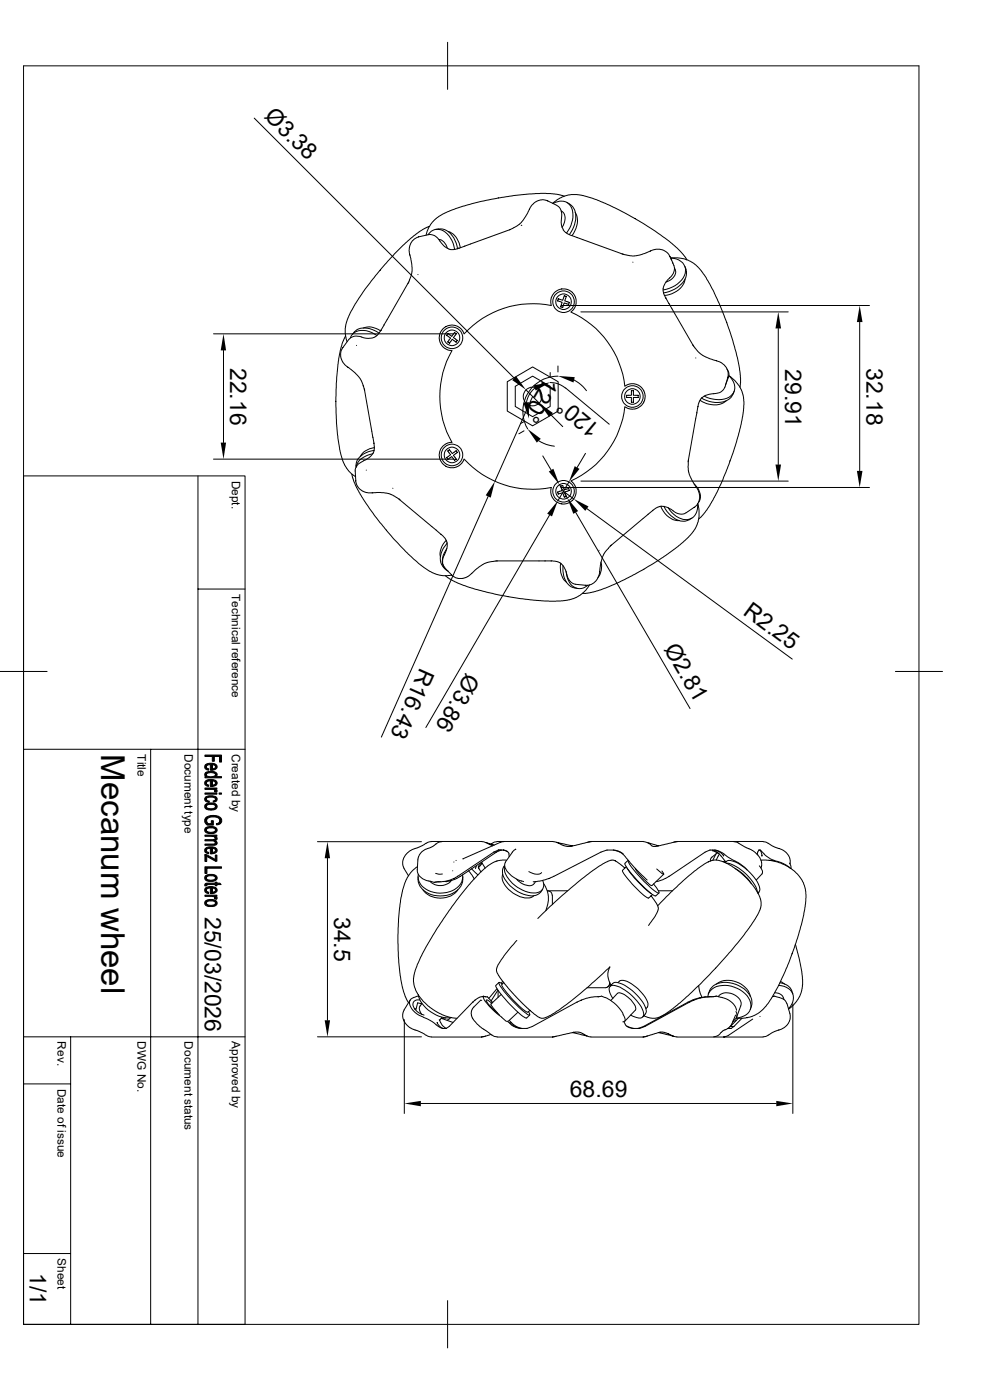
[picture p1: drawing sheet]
<svg xmlns="http://www.w3.org/2000/svg" width="210mm" height="297mm" viewBox="0 0 210 297" stroke-linecap="round" stroke-linejoin="round" font-family="sans-serif">
<defs><g id="words">
<text font-size="7" x="21.5" y="160" transform="rotate(90 21.5 160)">Mecanum wheel</text>
<g font-size="4.9">
<text x="55.9" y="24.8" transform="rotate(45 55.9 24.8)">Ø3.38</text>
<text x="48.9" y="78" transform="rotate(90 48.9 78)">22.16</text>
<text x="115.7" y="79.8" transform="rotate(120 115.7 79.8)">120°</text>
<text x="166.5" y="78.4" transform="rotate(90 166.5 78.4)">29.91</text>
<text x="183.8" y="78" transform="rotate(90 183.8 78)">32.18</text>
<text x="127.6" y="90.6" transform="rotate(-140 127.6 90.6)">120°</text>
<text x="157.4" y="130.3" transform="rotate(36 157.4 130.3)">R2.25</text>
<text x="140.8" y="137.6" transform="rotate(60 140.8 137.6)">Ø2.81</text>
<text x="89.1" y="141.5" transform="rotate(114 89.1 141.5)">R16.43</text>
<text x="99" y="142.6" transform="rotate(120 99 142.6)">Ø3.86</text>
<text x="43.5" y="194.5" transform="rotate(90 43.5 194.5)">25/03/2026</text>
<text x="70.9" y="194.5" transform="rotate(90 70.9 194.5)">34.5</text>
<text x="120.9" y="232.7">68.69</text>
<text x="6.3" y="270" transform="rotate(90 6.3 270)">1/1</text>
</g>
<g font-size="2.5">
<text x="49.2" y="102" transform="rotate(90 49.2 102)">Dept.</text>
<text x="49.2" y="126" transform="rotate(90 49.2 126)">Technical reference</text>
<text x="29.2" y="160" transform="rotate(90 29.2 160)">Title</text>
<text x="39.2" y="160" transform="rotate(90 39.2 160)">Document type</text>
<text x="49.2" y="160" transform="rotate(90 49.2 160)">Created by</text>
<text x="12.2" y="220.9" transform="rotate(90 12.2 220.9)">Rev.</text>
<text x="29.2" y="220.9" transform="rotate(90 29.2 220.9)">DWG No.</text>
<text x="39.2" y="220.9" transform="rotate(90 39.2 220.9)">Document status</text>
<text x="49.2" y="220.9" transform="rotate(90 49.2 220.9)">Approved by</text>
<text x="12.2" y="231" transform="rotate(90 12.2 231)">Date of issue</text>
<text x="12.2" y="266.9" transform="rotate(90 12.2 266.9)">Sheet</text>
</g>
</g></defs>
<g fill="none" stroke="#000" stroke-width=".21">
<path d="M5 14h189.9v267h-189.9zM95 9v10M53.9 25.1l55.2 55.1M86.6 60l-5.8 10.1M86.7 59.8v.1M86.9 59.5h.1M88.6 58.3h.1M90.8 49.8a2.48 2.48 0 0 1 4.1-.2l1 1.5 .5 1.8M91.1 48l-2.3 1.2-3.4 2.9-4.2 4.6-3.7 4.6-2.1 3.2-1.7 3.1-.5 2v1.2l.4 1.7M92.4 48.7a3.4 3.4 0 0 1 4.1 2.3l.6 1.8M93.1 50.8a2.27 2.27 0 0 1 1.8 1.9M93.3 51.1l.9 1.1 1 .6"/>
<path d="M93.3 51.1a2.3 2.3 0 0 0-2.4-1.3l-2.3 .5-1.1 .8-.4 .5-.3 1.7 .5 2.6 .1 1.7-.2 .9-.7 1.7M95.1 49.1a4.1 4.1 0 0 1 2.6 3.4M96.4 53h.1M97.1 52.8h.1M97.3 52.7l-1.1 .3-1-.1M97.3 52.6h.1M108.3 48.7l-10.9 4M108.8 48.4h.1M110.7 47.8h-.1M117.2 43.1l2.1-1.3 1.9-.5 2.5 .2 2.9 .9 1.8 .7 4.9 2.5 5.7 3.4 3.1 2.3 1.5 1.3 1.4 1.5 .7 1M117.3 43.2a2.58 2.58 0 0 1 4.1 1.3 5.8 5.8 0 0 1-1.2 4.9M118.1 43.6l-2.5-1.2h-1l-.6 .2-1.3 1.1-.9 1.7-1.2 1.8-.8 .7-1.7 .9"/>
<path d="M118.2 43.6a2.55 2.55 0 0 1 .9 3.1l.1 1.3 .3 .7M118.8 48.7h.1M119 44.7l.2 .1M119.2 44.8a2.36 2.36 0 0 1 0 3.4M119.5 48.8l.5 .6 1.2 .6M119.7 41.6l-1.4-.4-1.5-.1h-4.5l-6.6 .9-3.6 .7-3.8 1-3.3 1.2-2.3 1.3-1.4 1.5-.7 1.3-.2 .9M120.3 43a3.2 3.2 0 0 1 1.7 4.1l-.3 1.1-.9 1.6M121.2 49.9h.1M121.3 50l11 4M122 45a4.4 4.4 0 0 1-.7 5M132 53.8l1.7 .5h.9l1.6-.3 2.4-1 1.4-.1 .8 .2 .8 .6 .8 1.4M132.7 54.1h.1"/>
<path d="M134.2 55.6h.1M141 57.1h.1M142.1 59a3.1 3.1 0 0 0-1.4 2.8l.6 1.4M142.1 54.4l.4 .8M142.3 54.7a2.78 2.78 0 0 1 3 1.8 2.78 2.78 0 0 1-1.1 3.3l-1.6 1.1-1.9 .6M142.4 54.9l.3 1M142.4 54.7h1.4l1.1 .2 1.1 .3 1.2 .7 1.8 1.8 2.2 3.8 2.4 5.4 2.2 6.7 .6 2.2 .6 3.3 .1 2.1-.1 1M142.7 55.6a2.44 2.44 0 0 1-.7 3.4M143.1 56.8a2.05 2.05 0 0 1-1.5 2.9l-.3 .2M145.3 56.5a3.4 3.4 0 0 1-1.6 4.5l-1.7 .8-1.2 .3M145.3 59.2a4.7 4.7 0 0 1-4.3 3.5M45.3 70.8h51.1"/>
<path d="M47.4 74.3v19.6M73.3 71.3l-1 2.4-.6 3.7-.5 6.9 .2 5.3 .7 5.7 .6 2.4 .4 .9 .9 1.3 1.4 1.2M75.1 70.4a3.8 3.8 0 0 1 4.8 0l.5 .3M75.2 70.4l-.4 .6M75.6 73.3h.1M77 69.6a3.8 3.8 0 0 1 3.7 .6M79 72.3h.1M79.9 71.2a4.1 4.1 0 0 0-5.1-.3l-.5 .8M80.8 70.1l-1 1.2a3.1 3.1 0 0 1-3.5 .1l-1.2-.1-1.1 .7-1.6 2.3-.1 1.3 .3 1 .5 .7 2.2 1.8 1.1 1.2 .6 1.5M80.8 70.1h.1M94.9 70.9l.2-.1 .7 .6 .4-.5a.28 .28 0 0 1 .3-.3 .28 .28 0 0 1 .2 .3l-.5 .7 .5 .4a.28 .28 0 0 1 .3 .3 .28 .28 0 0 1-.4 .2l-.7-.5-.3 .5a.25 .25 0 0 1-.3 .2 .25 .25 0 0 1-.2-.4l.5-.6-.9-.6zM95.9 74.4a19.6 19.6 0 0 0 0 19.5"/>
<path d="M98.4 70.8l-.5-1-.7-.5-.8-.3-1.4 .1-.8 .4-.4 .5-.5 .7-.1 .8 .3 1.4 .9 1 .8 .4 .6 .1M116.7 79v.9M116.9 64.8a19.8 19.8 0 0 0-18.4 6M117 64.8l-.2-.5 .1-1.1 .9-1.3 1.3-.6 1.3 .1 1.3 .9 .5 1.3-.2 1.4-.8 1.2M118.4 77.6v1.3M118.4 79.8a7.5 7.5 0 0 0-6.5 11.2M118.4 63.4l1 .3 .1-.5a.34 .34 0 0 1 .2-.4 .34 .34 0 0 1 .4 .1l-.3 .9 .5 .2a.34 .34 0 0 1 .5 .1 .34 .34 0 0 1-.2 .5l-.9-.3-.2 .6a.27 .27 0 0 1-.4 .2 .27 .27 0 0 1 0-.4l.2-.6-1-.3zM119 64.8h65.4M121.1 66.2a19.7 19.7 0 0 1 11.4 15.7M123.2 66.2h44M141 62.7h.1M141.3 63.2l5.9 10.2"/>
<path d="M141.3 63.2h.1M146.9 73.1l1.1 1.4 1.1 .9 1.5 .7 2.1 .7 1.2 .9 .5 1.1 .1 1-.7 2.3M147.4 73.8h.1M147.6 75.9h.1M154.2 78.3a1.39 1.39 0 0 1 .1 1.9M154.6 79.8l-.7 1.8M154.6 79.7a2.91 2.91 0 0 1 .8 4 4.9 4.9 0 0 1-5.4 .6l-.6-.3M154.7 79.8l1 .8 1 1.1 .7 1.3 .3 1 .1 2.6-.6 3.4-1.8 6.2-2.5 6.6-2.3 4.4-1.3 1.8-1.1 1.1M165.1 69.7v28.9M182.4 68.3v31.6M45.3 97.4h51.1M75.4 99.9l.1 2.3 .1 .6 .4 .7 1 .7 1.1 .4 2.6-.1 1.7 .2 1 .4 1.5 .9"/>
<path d="M77 81.9l.3 .9M77.1 97.8a2.38 2.38 0 0 0-1.7 2.1M77.2 82h.1M77.3 82.5l2 11.5 .1 1.2-.2 1M77.7 99.7h.1M79.1 96.3a4 4 0 0 0-3.5 2.8M79.1 96.1l-.8 1-1.2 .6M79.3 94v.1M79.4 95.5a4.2 4.2 0 0 0-3.8 2.8l-.1 .8M79.4 95a3.9 3.9 0 0 0-3 1.9M79.5 95h.1M95 95.6l.3-.2 .6 .8 .5-.3a.28 .28 0 0 1 .4-.2 .28 .28 0 0 1 .2 .4 .28 .28 0 0 1-.4 .2l-.4 .3 .4 .5a.28 .28 0 0 1 .1 .3 .28 .28 0 0 1-.3 .2l-.6-.7-.4 .3a.3 .3 0 0 1-.3 .2 .3 .3 0 0 1-.3-.3 .3 .3 0 0 1 .3-.3l.5-.3z"/>
<path d="M95.8 93.9h-.7l-.7 .3-.9 1.1-.3 1.4 .2 .9 .5 .7 1.1 .8 1.5 .1 .8-.4 .6-.4 .5-1M98.5 97.4a19.8 19.8 0 0 0 18.5 6l-.1 1.4 .7 1.3 1.1 .7 .6 .1 .9-.1 .7-.2 .7-.6 .6-1.4v-.8l-.2-.7-.8-1M107.6 81l5.4-3.1 5.4 3.1v6.2l-5.4 3.1-5.4-3.1zM109.3 82l3.7-2.2 3.7 2.2v4.2l-3.7 2.2-3.7-2.2zM111.2 91.4l-1.1 .6M111.2 89.5l-.8 .4M111.5 82.7l2.9 2.9M113 84.1l-8 18M113.5 82.3l-1.2 1.4-.6 1.7M114.3 93.5l1.6 .8 1.7 .4M115.1 96.7l1.8 3M116.7 81.2l1.7 .2 1.6 .9"/>
<path d="M116.9 88l2.5 2.5M120 82.3l9.2 7.7M121.8 80.6l1.4 1 1.2 1.3M124.2 96.2l-1.8 3M132.5 86.3a19.7 19.7 0 0 1-11.4 15.7M132.6 81.9l1.2-.5h.7l.9 .3 .5 .3 .6 .8 .4 1.4-.2 .8-.3 .6-1.1 1-1.2 .2-.9-.1-.6-.4M132.9 83.9h1v-.5a.28 .28 0 0 1 .1-.4 .28 .28 0 0 1 .3 0 .28 .28 0 0 1 .1 .4v.5h.5a.29 .29 0 0 1 .4 0 .29 .29 0 0 1 0 .4 .29 .29 0 0 1-.4 0h-.5v.6a.28 .28 0 0 1-.1 .4 .28 .28 0 0 1-.3 0 .28 .28 0 0 1-.1-.4v-.6h-.5a.33 .33 0 0 1-.5 0 .33 .33 0 0 1 0-.4zM146 98.3h.1M146 97.8v.2M146 97.5v1.7l.2 1.3 .6 1.4 1.3 2 .3 1.1v.7l-.5 1.4-2.4 1.7a2.5 2.5 0 0 1-3.1-.7 2.76 2.76 0 0 0-2.6-.6l-1.3 .8M148.1 86.2v.1M148.5 84.9a4.7 4.7 0 0 0 5.6 .1"/>
<path d="M148.8 83.7h.1M151.4 83.5a2.92 2.92 0 0 0-2.7 1.2l-.6 1.2-2.1 11.8M153.8 82.1a2.24 2.24 0 0 1-2.4 1.4M155.5 83.6a3.7 3.7 0 0 1-4.4 1.7l-2.3-.8M155.7 83l-.2 .6M5 101h47v180h-47M42 101v180M74.6 100.6l.5 1.6 .5 1.3 2.8 4.4 3.9 5 3.8 4.1 3.1 2.8 2.6 1.7 2.1 .6 1.9-.1M83.3 103.6h.1M84.2 105.5h.1M84.7 105.9l.1 .1M84.7 105.9l8.9 7.5 1 1.2a2.94 2.94 0 0 1-.3 3.1"/>
<path d="M93.6 113.4h.1M94.3 117.6a2.32 2.32 0 0 0 .1 2.8M94.7 114.6a4 4 0 0 0-1.3 3.5M94.8 116.4a3.4 3.4 0 0 0-.1 4.6l.4 .2M94.8 115.3a3.9 3.9 0 0 0-.9 4.8M95.5 115.5h.1M95.8 119h.1M103.5 105.3l-22.6 51.1M104.7 119h.1M105.5 119l-1.9 .3-1 .3-1.5 1-1.7 1.7-1.3 .4h-.9l-1-.4-1.9-1.9M116.6 109.3l-26.3 45M117 119h.1"/>
<path d="M118.7 102.8l1.7 2.9M119 119.5a4.1 4.1 0 0 0 1.2 4M119 103.1l.4-.1 .3 .9 .5-.1a.29 .29 0 0 1 .4-.1 .29 .29 0 0 1 .1 .4l-.9 .3 .2 .5a.29 .29 0 0 1-.1 .5 .29 .29 0 0 1-.4-.4l-.1-.5-.6 .2a.27 .27 0 0 1-.4 0 .27 .27 0 0 1 .1-.4l.8-.2zM119 103.4h65.4M119.5 104.2l2.2 1.6M119.5 119.3h.1M120.2 119.5h.1M120.7 102.2l-2.3 4M122.1 108.7l24.3 41.6M123.2 102.1h44M124.5 107.9l43.6 31.9M127 116.8h.1"/>
<path d="M127.5 119.3a3.5 3.5 0 0 1-.7 3.2M129.1 116.2h.1M129.5 115.7v.1M129.7 115.6l-1.6 2-.7 2-.3 2.4-.7 1.3-1 .7-.6 .2-2.8-.2a2.72 2.72 0 0 1-1.9-2.6 2.71 2.71 0 0 0-1.6-2.1l-1.2-.3h-12.1M138.4 108.3l-8.9 7.5M138.5 108.3h.1M140.2 107.4a4.4 4.4 0 0 0 3.9 3M140.8 107.4a5.1 5.1 0 0 0 4.5 3.2l1.5-.7M141.1 106.6h.1M141.7 107.7a4.3 4.3 0 0 0 4.6 2.4 2.93 2.93 0 0 0 1.7-3.3l.3 1.4v1.4l-.6 2.2-.6 .9-1 1.2-2.3 2.1-5.3 3.6-6 3.3-5.1 2.2-2.3 .7-1.6 .1M147.2 102.7a3 3 0 0 1 1 3.9M42 125h10"/>
<path d="M93.9 120.2l.5 .4M94.5 122.1l.9 .8 1.8 .8 2.4 .9 3.7 1 7.1 1.4 5.1 .5h3.4l2.8-.5 1.7-1 .9-.9 .8-1M119.4 120a4.4 4.4 0 0 0 2.1 4.6l1 .2M120.1 121.2a3.7 3.7 0 0 0 2.4 3.6 2.51 2.51 0 0 0 2.2-.6M0 142.5h10M5 159h47M32 159v122M189.9 142.5h10M67.4 178.6h22M90.4 178.9l-1.4 .8-1.9 .7-1 .9-.4 .6-.3 .9 .1 .8 1.2 2.2M91.5 178.6l-1 .3M91.5 178.5h10.7"/>
<path d="M93.7 178.6l-.7 .1-1.3 .9-1.3 .5-.9 .6-.5 .6-.4 .9-.1 2.3a3 3 0 0 0 3 2.5l.6 .2 .9-.1M102.2 178.6l.8 .2M103 178.7l1.9 .6M103.1 178.7l1.4 .8M104.3 178.9l-.2 .2M105.5 178.5h11.8M105.5 178.6h-.6l-.6 .4M106.2 178.7l-7.9 3.5M106.9 178.6l-.7 .1M117.3 178.6l.8 .1M118 178.7l3.5 .8M125 178.6l-3.9 1-1.2-.1-1.8-.8"/>
<path d="M125.3 178.5h11.2M125.3 178.6l-.7 .1M125.4 178.6h-.4M136.5 178.6l1.2 .4M137.4 178.7l2.3 .8M143.6 178.5h18.3M143.6 178.6l-.7 .1M143.7 178.6l-4.5 1-.8-.1-.7-.6M155.7 178.6l.8 .1 3.8 2.2 1.1 1.5 .2 .6-.2 1.1M161.9 178.6h.6l.5 .3M163 178.9l.9 .6 1.9 .7 .9 .6 .8 1.1 .1 .6v.8M69.5 182.1v34.4"/>
<path d="M88.6 183.9l-1 .7-.7 .9-1.1 2.1-.8 3.5-.5 4v6.5l.4 5.3 .7 3.3 1.1 2.5M88.7 186a3.9 3.9 0 0 0 4.1 4 4.8 4.8 0 0 0 5.3-2.9l.1-1.1M88.7 185.5a3.4 3.4 0 0 0 2.7 3.6 5.4 5.4 0 0 0 6.6-2l.1-1.5M89.7 188.8a4.7 4.7 0 0 0 7.4 0M92.4 185.3l.7 .2 .8-.1M93 187.1h.4M94.7 187h-.3M94.8 187l-.1 .1M95.5 186.9h.1M95.6 186.9l-.8 .1M95.6 186.8l-.1 .1M95.8 186.8a3.1 3.1 0 0 1-4.6 .1"/>
<path d="M96 184.7h.1M96.3 182.9h.1M96.7 182.5h.1M97.1 185.9l-1.8 .9-3.2 .4M97.1 185.9h-.1M97.7 185.9l-1.2 .7-1.1 .3M98.3 182.2h.1M99.4 184.7l1.2 1.8M100 184.3l1.3 1.3M101 183.8l-.1 .5M101.5 183.9h.1M101.6 184.2l.4 .8"/>
<path d="M101.6 184.2h.1M102.2 182.9l.7 1.3M102.2 183.1l-.3 .2a.65 .65 0 0 0-.3 .9M102.2 183v.1M102.3 183.1l-.8 1M104.8 180.8l.9-.5h.6l-1 .5M104.8 180.8l-7.7 5.1M104.8 180.8h.5M105.3 180.8l-7.6 5.1M106.4 180.3l-.1 .1M106.6 185.5a3.9 3.9 0 0 0 2.2 3.9 4.6 4.6 0 0 0 4.2 .8l.2-.2M106.7 180.3h.1"/>
<path d="M106.8 180.3h.1M106.8 180.3l-1.1 .1M106.8 180.3l.7 .3 .5 .5M106.8 180.3l.8 .4M107 183.6a2.6 2.6 0 0 0 .4 3.3 6.8 6.8 0 0 0 6.3 3 2.45 2.45 0 0 0 1.4-1.2M107.1 183.8a4.1 4.1 0 0 0 1.6 3.6 6.2 6.2 0 0 0 5.7 1.8 1.74 1.74 0 0 0 .7-2.4M107.2 182.9a2.09 2.09 0 0 0 1 2.6 5.7 5.7 0 0 0 2.9 1.5M107.5 182.5l-1.8 .1-1.9 .9-1.6 1.3-2.8 2.9-3.5 4.6-3.1 4.5-3.1 5.4-1.6 3.8-.4 1.6 .2 1.6 .4 1.2 1.4 1.9 1.1 1.1 2 1.4 2.3 .9 1.8 .3M107.9 181.2l.1 .5M109.4 180.2l-.7 .6-1.5 2.1M109.4 180.2h.1M109.6 186.5a3.1 3.1 0 0 0 3.5 1.2l.2-.2"/>
<path d="M109.6 199.5l-3.3 4.2-.9 1.5v1l1.2 2 2.8 3.3 3.1 3 2 1.4 .8 .1 .7-.2 2.7-1.6 6.1-4.8 4.6-4.3-.4 .9-.1 1.1 .7 1.9M112.2 184.9a2.31 2.31 0 0 0 2.7 .2M113.6 187l-.3 .5M115.4 187.5l.7 1.4 .2 1.2v1.3l-.5 1.8M116.1 189h4.3M116.2 189l.7 .3 .2 .4 .1 2.2M117.4 185.9l-2.4 .9-1.9 .3M128.7 180.3l-1.2 .5-10 5.1M128.8 180.3l-.1 .1M128.9 180.3a5 5 0 0 1 3.3 .8l-1-.5-1.1-.3M130.1 180.4h.1M132.1 181.2l1.2 1.5"/>
<path d="M132.5 184.1l-1.6-1.3-.6-.3h-.8l-1.5 .7-2.7 1.8-2.8 2.2-5.8 5.1-2.6 2.6M132.6 183.2a8 8 0 0 0 2.4 3.3l1.4 1.5a6.2 6.2 0 0 0 2.7 2M132.8 183.9l-.7 .8a8.6 8.6 0 0 0 2.4 3.2l.8 .9a5 5 0 0 0 2.3 1.7M133 184.2a21.4 21.4 0 0 0 5.2 5.4M133.2 182.5l-.6 .6M133.3 182.5a3 3 0 0 0 1.2 2.1l2.6 2.9a6.3 6.3 0 0 0 2.7 1.9l-.3-.7-.9-1.2M133.4 182.7l1.7 1.9 2.2 2.1M134.7 184.2a10.9 10.9 0 0 0 3.6 3.7l2.5-2.4M138.1 190l1.3 1.8 .3 1.1-.7 1.4-1.4 2M138.4 189.8l-.8 .7M139.3 184.4l1.5 1.1-.4-.7M139.5 192.2l4.4-4.4 3.3-2.9 2.9-2 1.4-.4 1.2 .1 1.6 .6 1.4 .8 1.7 1.4 1.4 1.3 1.3 1.7 .9 1.5 .5 1.4-.1 1.3-.7 1.5-2.9 4.3-2.7 3.4-6.6 7.1-4.9 4.4-3.2 2.3-1.1 .4h-1l-1.7-.5"/>
<path d="M139.7 189h3M139.8 189.4l-.7 .7M141.9 185.9l-1.2 .7-1.5 .4M141.9 185.9h.1M150.6 180.3l-1 .5-7.7 5.1M151.1 180.3l1 .5 .9 .8M151.1 180.5l1.4 .6M151.6 180.3l-1 .1M151.6 180.3h.1M151.9 181.1l-.7 1.4M152.2 180.9l-1.4 1.1-.1 .7M152.6 181.2l-.7 1.3"/>
<path d="M153 181.6l1 1.3M153.5 181.5h.1M153.5 181.5v.1M153.5 181.5a3.1 3.1 0 0 0-1.9-1.2l1.6 .6 1.1 .9 1.7 .9M153.8 182.7l-.5 .1M153.9 182.8l-.4 .1M154.1 182.8a1.85 1.85 0 0 1 2 .1 10.8 10.8 0 0 1 5 5.1 1.13 1.13 0 0 1-.3 1.5M154.1 182.8l-.3 .2M154.1 183.1a8.9 8.9 0 0 1 5.7 4.1l.5 .9 .4 1.1M155.9 184.2a9.2 9.2 0 0 1 3.5 3.3M156 182.7a7.7 7.7 0 0 1 2.5 1.9M160.7 181.1v.3"/>
<path d="M161 180.3v.1M161 180.3h.2M161 180.3l-.4 .9M161.1 183.7a1.54 1.54 0 0 1 .6 1.7l-1.3 1.3M161.2 180.3h.1M161.2 180.3l.5 .4a7.7 7.7 0 0 0 2.7 1.9M161.2 180.3l.4 1.2M161.4 182.5h2l2.2 .6 1.8 .9 1.8 1.5 1.2 1.7 .5 1.4 .1 1.9-.3 2.3-.7 3.4-.8 2.8-1.9 5.2-2 4.6-1.7 3.1-1.5 2.1-1.8 1.3-2.2 .7h-1.9a2.89 2.89 0 0 0 3.1-2.8 5.3 5.3 0 0 0-4.9-4.1 3.8 3.8 0 0 0-4 1.5l-.2 .9M161.6 181.5l.1 .1M161.6 181.5v.1M163.1 182.5a6.8 6.8 0 0 1 4.6 1.7M167.5 183.1l.3 .6v.6"/>
<path d="M5 220h47M15 220v61M67.4 220h22M85.8 216.3v19.9M87 212.2l-1.5 2.7-.1 .9 .2 .6 .5 .9 .7 .6 2.7 1.2 .9 .6M87.9 214l.4 .1M88 214.1h.2M88.6 212.7l-.4 1.4M88.6 212.8l.9 .2M88.7 211a6.8 6.8 0 0 0 6.6 4.9h.5M88.8 211.4l-.7 .1a1.4 1.4 0 0 0-1.2 1 1.4 1.4 0 0 0 .4 1.5l1.1 1.1 1.5 .7M89.1 212.1a1.11 1.11 0 0 0-1.4 .5 1.11 1.11 0 0 0 .2 1.4l.9 .8 1.2 .5"/>
<path d="M89.1 213.4l-.1 .8 .5 1M89.5 212.9l-.4 .5M89.9 215.9a7.4 7.4 0 0 1 2.9 1.7l1.2 .6M90.5 219.6a6.6 6.6 0 0 0 2.9 .4h8.8M92.7 217h.1M92.8 216.9v.1a1.72 1.72 0 0 0 1.2 1.2M93.2 216.3a3.1 3.1 0 0 0 1.5 1.9h-.7M93.6 216l2.5 .9M93.7 215.8l-.4 .7M94 218.1h.1M94 216l-.1 .1M94.6 216h-.9"/>
<path d="M95.6 215.9l-.7 .5M100.3 212.6h.1M102 212.2h.1M102 212.2l-1.8 1.8-.2 .6v.8l.4 .9 .8 .9 2.5 1.9a3.6 3.6 0 0 0 3.4 .9h10.1M102.3 211.5h.1M102.5 211.3l-1.2 .5-.8 .6-5.2 5.4-.6 .4M102.6 211.6a10.2 10.2 0 0 0 3.6 4l.3 .2M102.7 219.9l-.5 .1M102.9 211.5l-.4-.2v.3M102.9 211.5h.2M102.9 211.5h.1M103 219.8l-.8 .2"/>
<path d="M103.1 211.5h.3M103.4 211.5l1.1 1.2M104.1 219.5l-1.4 .4M104.4 212.9l-1.2-.8a1.9 1.9 0 0 0 .9 1.5l1.5 1.4M105.4 209.8l-1.7 2M105.6 210.1l-1.4 2.2M105.7 210.1v1.5M105.8 208.4l-.6 .7a8 8 0 0 0 2.4 3.3l1.4 1.5a6.2 6.2 0 0 0 2.7 2M106.3 211l-2.2 2 .5 .8 1.4 1.6M106.4 215.8l1 .9M106.6 208.7l-.8-.3a12.2 12.2 0 0 0 3.3 4.4l.9 .9a6.2 6.2 0 0 0 2.4 1.6l-.3-.7M106.6 208.2l-.3 .4"/>
<path d="M106.8 208.4l-.3 .5a8.6 8.6 0 0 0 2.3 3.2l.9 .9a5 5 0 0 0 2.3 1.7M107.6 216.6l.8 .7M108 216.5l1.5 1.3 1.2 .4M108.2 216.9v.1M108.2 217a3.8 3.8 0 0 0 2.3 1.2M108.4 217.4l1.1 .6 1 .2M109.9 214.8l-2.1 1.9M111.8 218.1l-1.3 .1M112.4 215.3l-.7 .7M112.4 214.3l-.4 .4M118 219.8l-.8 .2M121.5 219.1l3.1 .7"/>
<path d="M122.4 212.6l-9.5 5.2-1.1 .4M122.4 212.6h.1M124.4 219.8l-1.3-.8-1.1-.1-4.8 1.1M124.5 219.7l.8 .3h11.1M124.5 209.6h3.9M126.8 211.5h.2M128.4 211.6l-.4-.1a1.14 1.14 0 0 0-1.2 0l-2.3 .3-2.1 .8M128.4 209.5h.1M128.4 211.6a7.8 7.8 0 0 1 3.8 3.6M129.3 208.6l-.1 .5-.8 .4M129.3 205.2h.1M129.3 208.4v.2"/>
<path d="M129.3 208.6l-.1 .5-.3 .3M129.4 209.3l.6-.6a1.85 1.85 0 0 1 2 .1 10.8 10.8 0 0 1 5 5.1 1.05 1.05 0 0 1-.1 1.2M129.6 212.3l1.4-1.6a2.3 2.3 0 0 1 2.2 .8 3 3 0 0 1 1.6 2.8l-2.3 2.4M130 211.8l-.7-1.3a.95 .95 0 0 1 .1-1.2 .95 .95 0 0 1 1.2-.2 9.8 9.8 0 0 1 5.9 5.8 .89 .89 0 0 1-.3 1 .89 .89 0 0 1-1 0l-1.4-.6M131.1 208.4a1.44 1.44 0 0 1 1.9-.2 9.1 9.1 0 0 1 4.5 4.7 1.2 1.2 0 0 1-.5 1.1M132.2 215.2l.4 .9a.47 .47 0 0 1-.5 .7M132.4 216.8l.3 .5M132.6 217.4l.9 .6 .9 .2-1.5-.5M134.4 218.1h.1M135.4 218.1l-.1 .1M135.7 218.1l-.1 .1M136.5 217.8l-1.1 .4"/>
<path d="M136.5 217.8h.3M136.8 217.8l-1.1 .4h-1.4M136.9 215.1l-.5 .6M137 219.9l-.6 .1M137.4 219.8l-1 .2M139.7 219.1l3.2 .7M142.8 219.8l-1.5-.7-1.3-.2-3 1M142.8 219.8l.8 .2h9.9M146 212.6l-9.5 5.2M146 212.6h.1M148.2 209.1l.2 1.3 .5 1.2M148.5 211.7h.1"/>
<path d="M148.6 211.6l-2.6 1M149.4 211.5l-.9 .2M149.7 211.5h.7M149.7 211.5h-.3M150.4 211.5h.1M150.5 210.3l-.3 .6M150.5 210.2a3.9 3.9 0 0 1 4.9-1.6 5 5 0 0 1 4.1 4l-.3 1.6M151 211.5h-.5M151.2 211.5l.8-.2 1.2 .3M152 208.8a4.9 4.9 0 0 1 7.1 2.2l.1 .4M152 211.3l-2.8 .3-2.3 .7-10.1 5.5M152.4 211.5a2.79 2.79 0 0 1 4.2 .2 1.7 1.7 0 0 1 .5 1.7l-.8 2.4"/>
<path d="M152.9 219.1l-.6 .6-.9 .3M153.2 211.6a3.8 3.8 0 0 1 3.1 2.7M153.6 220h.1M154.4 218.2h.1M154.9 217.8h.1M154.9 217.8h.8M155.1 218.1l-.1 .1M155.7 217.8l-.6 .4h-.7M156 215.3l-.7 1.8-.4 .7-1.9 1.3M156.1 214.6a1.29 1.29 0 0 1-.6 1.9M156.2 216.5l-.8 .2M156.6 216l-1.7 1.8"/>
<path d="M157.4 216l-1.7 1.8M159.7 216.2l-5.2 3.5-1 .3M159.7 216.2h.1M161.2 215.6h.1M163 219.6l-.5 .3-.6 .1h-8.4M163.9 211.4l.4-.1 1.1 .3M164.3 211.3l-.4 .2M164.3 210.6l1.2 .3a1.5 1.5 0 0 1 .8 1.1M165.2 209a2.77 2.77 0 0 1 2.9 3.6l-.8 1.4M165.3 211.6l.4 .2a1.69 1.69 0 0 1 1.2 1.1M165.5 208.5a2.88 2.88 0 0 1 2.5 1.7M165.6 208.2l.9 .6"/>
<path d="M167 212.9l.6 2.4v1l-.3 .8-1.2 1.1-1.8 .6-1.3 .8M168 210.3l.2 .6M168.2 212.9v23.3M168.7 200.4l1.4 5.8 .2 2.8-.3 1.4-.7 1.5-.9 1.3-1.1 .9M5 230h10M89.3 234.1h75.4M5 265.9h10M95 275.9v10.1"/>
<circle cx="95.9" cy="71.7" r="1.64"/>
<circle cx="95.9" cy="71.7" r="2.29"/>
<circle cx="119.5" cy="64" r="1.64"/>
<circle cx="119.5" cy="64" r="2.29"/>
<circle cx="95.9" cy="96.5" r="1.64"/>
<circle cx="95.9" cy="96.5" r="2.29"/>
<circle cx="113" cy="84.1" r="1.98"/>
<circle cx="134.1" cy="84.1" r="1.64"/>
<circle cx="134.1" cy="84.1" r="2.29"/>
<circle cx="119.5" cy="104.2" r="1.64"/>
<circle cx="119.5" cy="104.2" r="2.29"/>
</g>
<g fill="#000" stroke="#000" stroke-width=".21">
<path d="M43.5 164.1l.3-.3v1l-.4-.3z" fill-rule="evenodd"/>
<path d="M43.6 162.3l.2-.2v.7l.5 .3-.1 .3a.75 .75 0 0 1-.6-1.1z" fill-rule="evenodd"/>
<path d="M43.5 165.8l.3-.2v.7l.5 .2-.1 .3a.72 .72 0 0 1-.7-1z" fill-rule="evenodd"/>
<path d="M43.6 169.1l.2-.1v.7l.6 .3v.2a.7 .7 0 0 1-.8-.2 .7 .7 0 0 1 0-.8z" fill-rule="evenodd"/>
<path d="M43.7 173.4l.2 1 .3 .4h.6v-.7h.5v.9h-1.4l-.2-.2-.3-.4v-.5z" fill-rule="evenodd"/>
<path d="M45.6 177.4l.1 .4z" fill-rule="evenodd"/>
<path d="M43.8 162.1l.6-.2 .9 .1 .4 .1v.6l-.2-.4-.5-.1v1.2h-.4v-1.2l-.6 .1-.2 .4z" fill-rule="evenodd"/>
<path d="M43.8 165.6l.8-.2h.8l.3 .2v.5l-.2-.3-.5-.1v1.1h-.4v-1.1l-.6 .1-.2 .3z" fill-rule="evenodd"/>
<path d="M45.2 169.9l.4-.1 .1-.3v.6l-.4 .1z" fill-rule="evenodd"/>
<path d="M43.8 170.6l.6-.3 .9 .1 .4 .2v.5a1.27 1.27 0 0 0-1.8-.2l-.1 .2z" fill-rule="evenodd"/>
<path d="M43.8 175.6l.6-.3 1.1 .1 .2 .2v.5a1.27 1.27 0 0 0-1.8-.2l-.1 .2z" fill-rule="evenodd"/>
<path d="M43.5 178.1l2.1-.1 .1 .8-.1-.2-.4-.2h-1.7z" fill-rule="evenodd"/>
<path d="M43.8 179.9l.5-.2h1l.4 .2v.5l-.2-.4h-.5v1.1h-.4v-1.2l-.6 .2-.2 .3z" fill-rule="evenodd"/>
<path d="M43.5 168.2h2.5v.3h-2.5z" fill-rule="evenodd"/>
<path d="M43.5 167.2h2.5v.2h-.4v.4l-.4-.3h-1.7z" fill-rule="evenodd"/>
<path d="M43.5 177.2h2.5v.2h-.4v.3l-.3-.2-1.8-.1z" fill-rule="evenodd"/>
<path d="M45 162.2v.9h.2l.5-.3v-.7a.68 .68 0 0 1 .3 .9 .68 .68 0 0 1-.8 .4h-.2z" fill-rule="evenodd"/>
<path d="M43.8 163.8l.9-.1a1.04 1.04 0 0 1 1.4 .8l-.4 .3v-.5a1.33 1.33 0 0 0-1.9 0z" fill-rule="evenodd"/>
<path d="M45 165.7v.9l.7-.3v-.7a.7 .7 0 0 1 .3 .8 .7 .7 0 0 1-.8 .4h-.2z" fill-rule="evenodd"/>
<path d="M45.6 167.4l.5 .3-.2 .4-.4-.1z" fill-rule="evenodd"/>
<path d="M43.8 169l.5-.2h.7a.85 .85 0 0 1 1.1 .9l-.4 .4v-.6a1.41 1.41 0 0 0-1.9 0z" fill-rule="evenodd"/>
<path d="M43.5 170.7l.3-.1v.5a1.25 1.25 0 0 0 1.9 0v-.5a.72 .72 0 0 1 .3 .9 .72 .72 0 0 1-.9 .3l-.4 .1a.94 .94 0 0 1-1.3-1z" fill-rule="evenodd"/>
<path d="M43.5 175.7l.3-.1v.5a1.25 1.25 0 0 0 1.9 0v-.5a.72 .72 0 0 1 .3 .9 .72 .72 0 0 1-.9 .3h-.4a.87 .87 0 0 1-1-.2 .87 .87 0 0 1-.2-.9z" fill-rule="evenodd"/>
<path d="M45.7 177.5a.45 .45 0 0 1 .4 .4 .45 .45 0 0 1-.5 .5z" fill-rule="evenodd"/>
<path d="M43.5 179.1h1.9l.3-.2v-.5a.5 .5 0 0 1 .3 .7 .5 .5 0 0 1-.7 .2h-1.8z" fill-rule="evenodd"/>
<path d="M45.9 174.8l.5-.3 .3-.4v.7l-.7 .2z" fill-rule="evenodd"/>
<path d="M46.5 168.2h.5v.3h-.5z" fill-rule="evenodd"/>
<path d="M43.5 160.2h3.5v1.5h-.4v-1.2h-1.1v1h-.5v-1h-1.5z" fill-rule="evenodd"/>
<path d="M43.5 164.8h.3v-.3a1.33 1.33 0 0 0 1.9-.2v.5h1.3v.2h-3.5z" fill-rule="evenodd"/>
<path d="M43.9 173.3l1.3-.3 .9 .1a.92 .92 0 0 1 .9 .7 .92 .92 0 0 1-.3 1v-.7a1.65 1.65 0 0 0-2.4-.6l-.4 .2-.1 .4v-.7z" fill-rule="evenodd"/>
<path d="M43.5 181.3l.3 .4 .1 1.1h-.4z" fill-rule="evenodd"/>
<path d="M43.6 187.5l.3-.1v.5l-.4 .1z" fill-rule="evenodd"/>
<path d="M43.5 180l.3-.1v.7l.5 .2-.1 .3a.76 .76 0 0 1-.7-1.1z" fill-rule="evenodd"/>
<path d="M43.6 188.4l.2-.1v.8l.5 .2-.1 .3a.73 .73 0 0 1-.7-.4 .73 .73 0 0 1 .1-.8z" fill-rule="evenodd"/>
<path d="M43.5 181.3h.3l1.9 1v.4l-1.9-1z" fill-rule="evenodd"/>
<path d="M43.8 185.7l.6-.2 1.1 .1 .2 .1v.6a1.27 1.27 0 0 0-1.8-.3l-.1 .3z" fill-rule="evenodd"/>
<path d="M43.8 188.3l.6-.2 1 .1 .3 .1v.5l-.2-.3-.5-.1v1.2h-.4v-1.2l-.6 .1-.2 .3z" fill-rule="evenodd"/>
<path d="M43.8 191.1l.6-.3 1.1 .1 .2 .2v.5a1.27 1.27 0 0 0-1.8-.3l-.1 .3z" fill-rule="evenodd"/>
<path d="M45.7 181.4h.3v1.3h-.3z" fill-rule="evenodd"/>
<path d="M43.5 189.9h2.5v.3h-.4v.3l-.3-.3h-1.8z" fill-rule="evenodd"/>
<path d="M45 180l.1 .8 .5-.1 .1-.2v-.6a.7 .7 0 0 1 .3 .9 .7 .7 0 0 1-.9 .3h-.1z" fill-rule="evenodd"/>
<path d="M43.5 185.9l.3-.2v.6a1.25 1.25 0 0 0 1.9 0v-.6a.7 .7 0 0 1 .3 .9 .7 .7 0 0 1-.8 .4h-.5a.87 .87 0 0 1-1-.2 .87 .87 0 0 1-.2-.9z" fill-rule="evenodd"/>
<path d="M45 188.4v.9h.2l.5-.4v-.6a.68 .68 0 0 1 .3 .8 .68 .68 0 0 1-.8 .4l-.2 .1z" fill-rule="evenodd"/>
<path d="M45.6 190.2l.5 .2-.2 .4-.4-.1z" fill-rule="evenodd"/>
<path d="M43.5 191.2l.3-.1v.5a1.25 1.25 0 0 0 1.9 0v-.5a.72 .72 0 0 1 .3 .9 .72 .72 0 0 1-.9 .3h-.4a.87 .87 0 0 1-1-.2 .87 .87 0 0 1-.2-.9z" fill-rule="evenodd"/>
<path d="M43.9 187.4h1.8v-.2h.3v.2h.7l.2 .3h-.9v.2h-.3v-.2h-1.8v.1z" fill-rule="evenodd"/>
<path d="M43.5 183.9h3.5v.3h-3.1v1.1h-.4z" fill-rule="evenodd"/>
</g>
<g fill="#000">
<path d="M47.4 70.8l.6 3.5h-1.2zM109.5 79.8l2 2.9-2.8-2.1zM165.1 66.2l.6 3.5h-1.2zM182.4 64.8l.6 3.5h-1.2zM46.8 93.9h1.2l-.6 3.5zM111 85.5l1.2-.2v3.5zM113.2 81.7l3.5-.6-3.1 1.7zM111.9 91l2.8 2.1-.8 .8zM114.4 85.6l2.9 2-.8 .8zM116.4 100l1-.6 1.3 3.4zM118.4 79.8l3.5 .2-.2 1.2zM121.9 98.9l1 .6-2.2 2.7z"/>
<path d="M164.5 98.6h1.2l-.6 3.5zM181.8 99.9h1.2l-.6 3.5zM105 102.1l-.9 3.5-1.1-.5zM118.4 106.2l-1.3 3.4-1-.6zM120.4 105.7l2.2 2.7-1 .6zM121.7 105.8l3.1 1.6-.6 1zM69.5 178.6l.5 3.5h-1.1zM68.9 216.5h1.1l-.5 3.5zM85.8 234.1l3.5-.5v1.1zM164.7 233.6l3.5 .5-3.5 .6z"/>
</g>
<use href="#words"/>
</svg>
